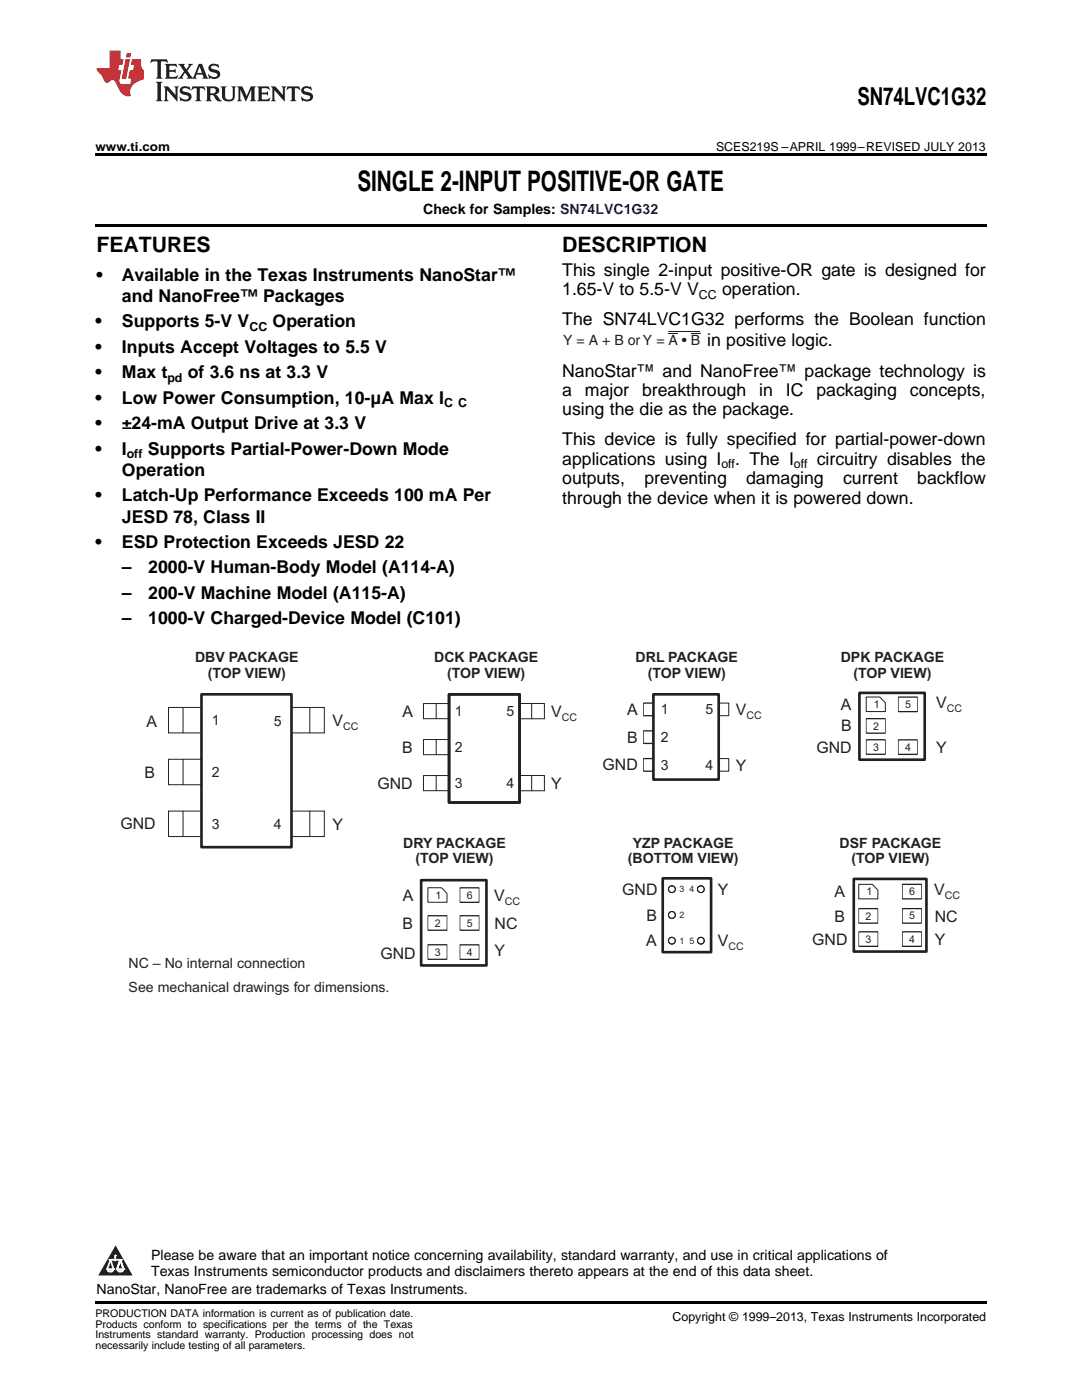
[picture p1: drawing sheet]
<svg xmlns="http://www.w3.org/2000/svg" width="216mm" height="279mm" viewBox="0 0 216 279" stroke-linecap="round" stroke-linejoin="round" font-family="sans-serif">
<defs><g id="words">
<text font-size="5.6" x="71.3" y="38.1">SINGLE 2-INPUT POSITIVE-OR GATE</text>
<text font-size="4.9" x="171.1" y="21">SN74LVC1G32</text>
<g font-size="4.2">
<text x="19.2" y="50.3">FEATURES</text>
<text x="112.2" y="50.3">DESCRIPTION</text>
</g>
<g font-size="3.5">
<text x="19.2" y="56">•</text>
<text x="24.3" y="56">Available in the Texas Instruments NanoStar™</text>
<text x="112.2" y="55">This single 2-input positive-OR gate is designed for</text>
<text x="112.2" y="58.9">1.65-V to 5.5-V V</text>
<text x="144.1" y="58.9">operation.</text>
<text x="19" y="65.3">•</text>
<text x="24.3" y="60.3">and NanoFree™ Packages</text>
<text x="24.3" y="65.3">Supports 5-V V</text>
<text x="54.4" y="65.3">Operation</text>
<text x="112.2" y="64.9">The SN74LVC1G32 performs the Boolean function</text>
<text x="19" y="70.4">•</text>
<text x="24.3" y="70.4">Inputs Accept Voltages to 5.5 V</text>
<text x="141.1" y="69.1">in positive logic.</text>
<text x="19" y="75.5">•</text>
<text x="24.3" y="75.5">Max t</text>
<text x="37.5" y="75.5">of 3.6 ns at 3.3 V</text>
<text x="112.2" y="75.1">NanoStar™ and NanoFree™ package technology is</text>
<text x="19" y="80.6">•</text>
<text x="24.3" y="80.6">Low Power Consumption, 10-μA Max I</text>
<text x="112.2" y="79">a</text>
<text x="112.2" y="82.9">using the die as the package.</text>
<text x="116.7" y="79">major</text>
<text x="128.1" y="79">breakthrough</text>
<text x="151.5" y="79">in</text>
<text x="156.8" y="79">IC</text>
<text x="162.9" y="79">packaging</text>
<text x="181.5" y="79">concepts,</text>
<text x="19" y="85.7">•</text>
<text x="24.3" y="85.7">±24-mA Output Drive at 3.3 V</text>
<text x="112.2" y="88.9">This device is fully specified for partial-power-down</text>
<text x="19" y="90.7">•</text>
<text x="24.3" y="90.7">I</text>
<text x="24.3" y="95">Operation</text>
<text x="29.5" y="90.7">Supports Partial-Power-Down Mode</text>
<text x="112.2" y="92.8">applications using I</text>
<text x="146.7" y="92.8">. The I</text>
<text x="163" y="92.8">circuitry disables the</text>
<text x="19" y="100">•</text>
<text x="24.3" y="100">Latch-Up Performance Exceeds 100 mA Per</text>
<text x="112.2" y="96.7">outputs,</text>
<text x="112.2" y="100.5">through the device when it is powered down.</text>
<text x="128.6" y="96.7">preventing</text>
<text x="148.9" y="96.7">damaging</text>
<text x="168.2" y="96.7">current</text>
<text x="183" y="96.7">backflow</text>
<text x="24.3" y="104.3">JESD 78, Class II</text>
<text x="19" y="109.4">•</text>
<text x="24.3" y="109.4">ESD Protection Exceeds JESD 22</text>
<text x="24.3" y="114.4">–</text>
<text x="24.3" y="119.5">–</text>
<text x="29.6" y="114.4">2000-V Human-Body Model (A114-A)</text>
<text x="29.6" y="119.5">200-V Machine Model (A115-A)</text>
<text x="24.3" y="124.6">–</text>
<text x="29.6" y="124.6">1000-V Charged-Device Model (C101)</text>
</g>
<g font-size="3.2" fill="#231f20">
<text x="80.3" y="143">A</text>
<text x="110" y="143">V</text>
<text x="125.1" y="142.7">A</text>
<text x="146.8" y="142.7">V</text>
<text x="167.8" y="141.7">A</text>
<text x="186.8" y="141.3">V</text>
<text x="29.2" y="145.1">A</text>
<text x="66.3" y="144.8">V</text>
<text x="125.2" y="148.3">B</text>
<text x="167.8" y="146">B</text>
<text x="28.9" y="155.2">B</text>
<text x="80.2" y="150.2">B</text>
<text x="120.2" y="153.8">GND</text>
<text x="146.8" y="153.8">Y</text>
<text x="162.9" y="150.2">GND</text>
<text x="186.8" y="150.2">Y</text>
<text x="75.3" y="157.4">GND</text>
<text x="110" y="157.4">Y</text>
<text x="24" y="165.5">GND</text>
<text x="66.3" y="165.6">Y</text>
<text x="80.4" y="179.8">A</text>
<text x="98.6" y="179.7">V</text>
<text x="124.1" y="178.6">GND</text>
<text x="143.3" y="178.6">Y</text>
<text x="166.5" y="179.1">A</text>
<text x="186.4" y="178.6">V</text>
<text x="80.3" y="185.3">B</text>
<text x="98.7" y="185.3">NC</text>
<text x="129" y="183.7">B</text>
<text x="166.5" y="183.9">B</text>
<text x="186.5" y="183.9">NC</text>
<text x="75.9" y="191.3">GND</text>
<text x="98.7" y="190.7">Y</text>
<text x="128.9" y="188.9">A</text>
<text x="143.3" y="188.8">V</text>
<text x="162.1" y="188.5">GND</text>
<text x="186.5" y="188.5">Y</text>
</g>
<g font-size="2.8">
<text x="84.5" y="42.7">Check for Samples: SN74LVC1G32</text>
<text x="30.2" y="251.5">Please be aware that an important notice concerning availability, standard warranty, and use in critical applications of</text>
<text x="30.2" y="254.7">Texas Instruments semiconductor products and disclaimers thereto appears at the end of this data sheet.</text>
<text x="19.3" y="258.2">NanoStar, NanoFree are trademarks of Texas Instruments.</text>
</g>
<g font-size="2.8" fill="#231f20">
<text x="112.4" y="68.9">Y = A + B or Y = A • B</text>
<text x="38.9" y="132.1">DBV PACKAGE</text>
<text x="41.5" y="135.2">(TOP VIEW)</text>
<text x="86.6" y="132.1">DCK PACKAGE</text>
<text x="89.2" y="135.2">(TOP VIEW)</text>
<text x="126.8" y="132.1">DRL PACKAGE</text>
<text x="129.3" y="135.2">(TOP VIEW)</text>
<text x="167.7" y="132.1">DPK PACKAGE</text>
<text x="170.3" y="135.2">(TOP VIEW)</text>
<text x="90.8" y="142.9">1</text>
<text x="101.1" y="142.9">5</text>
<text x="131.9" y="142.6">1</text>
<text x="140.8" y="142.5">5</text>
<text x="42.3" y="144.7">1</text>
<text x="54.6" y="144.9">5</text>
<text x="131.9" y="148.1">2</text>
<text x="42.3" y="155.1">2</text>
<text x="90.8" y="150.1">2</text>
<text x="131.9" y="153.6">3</text>
<text x="140.8" y="153.6">4</text>
<text x="90.8" y="157.3">3</text>
<text x="101.1" y="157.3">4</text>
<text x="42.3" y="165.4">3</text>
<text x="54.6" y="165.4">4</text>
<text x="80.5" y="169.2">DRY PACKAGE</text>
<text x="82.9" y="172.3">(TOP VIEW)</text>
<text x="125.3" y="172.3">(BOTTOM VIEW)</text>
<text x="126.3" y="169.2">YZP PACKAGE</text>
<text x="167.5" y="169.2">DSF PACKAGE</text>
<text x="169.9" y="172.3">(TOP VIEW)</text>
<text x="25.7" y="197.9">See mechanical drawings for dimensions.</text>
<text x="25.7" y="193.2">NC – No internal connection</text>
</g>
<g font-size="2.5">
<text x="19" y="30.1">www.ti.com</text>
<text x="142.9" y="30.1">SCES219S –APRIL 1999–REVISED JULY 2013</text>
<text x="139.5" y="59.6">CC</text>
<text x="49.8" y="66">CC</text>
<text x="33.4" y="76.2">pd</text>
<text x="88.6" y="81.3">C C</text>
<text x="25.3" y="91.4">off</text>
<text x="143.9" y="93.5">off</text>
<text x="158.4" y="93.5">off</text>
<text x="134.2" y="263.6">Copyright © 1999–2013, Texas Instruments Incorporated</text>
</g>
<g font-size="2.1" fill="#231f20">
<text x="112.1" y="143.9">CC</text>
<text x="148.9" y="143.5">CC</text>
<text x="174.4" y="141.3">1</text>
<text x="180.6" y="141.3">5</text>
<text x="188.9" y="142.1">CC</text>
<text x="68.5" y="145.7">CC</text>
<text x="174.2" y="149.8">3</text>
<text x="174.2" y="145.6">2</text>
<text x="180.6" y="149.8">4</text>
<text x="86.9" y="179.4">1</text>
<text x="93.1" y="179.4">6</text>
<text x="172.9" y="178.7">1</text>
<text x="181.4" y="178.7">6</text>
<text x="188.6" y="179.5">CC</text>
<text x="86.7" y="184.9">2</text>
<text x="93.1" y="184.9">5</text>
<text x="100.7" y="180.6">CC</text>
<text x="172.7" y="183.5">2</text>
<text x="181.4" y="183.5">5</text>
<text x="86.7" y="190.7">3</text>
<text x="93.1" y="190.7">4</text>
<text x="145.4" y="189.7">CC</text>
<text x="172.7" y="188.2">3</text>
<text x="181.4" y="188.1">4</text>
</g>
<g font-size="2.1">
<text x="19" y="262.9">PRODUCTION DATA information is current as of publication date.</text>
<text x="19" y="265">Products conform to specifications per the terms of the Texas</text>
<text x="19" y="267.1">Instruments standard warranty. Production processing does not</text>
<text x="19" y="269.2">necessarily include testing of all parameters.</text>
</g>
<g font-size="1.8" fill="#231f20">
<text x="135.6" y="178.1">3</text>
<text x="137.6" y="178.1">4</text>
<text x="135.6" y="183.2">2</text>
<text x="135.6" y="188.4">1</text>
<text x="137.6" y="188.3">5</text>
</g>
<g font-size=".4" fill="#fff">
<text x="19" y="50.2">1</text>
<text x="19" y="258.2">2</text>
</g>
</g></defs>
<path d="M19 259.7h177.8v.5h-177.8z" fill="#000"/>
<path d="M23.1 248.5l3.4 6.1h-6.9z" fill="#231f20"/>
<path d="M21.4 253.3h1.2l-.3 .5h-.3a.55 .55 0 0 1-.6-.5z" fill-rule="evenodd" fill="#fff"/>
<path d="M21.4 253.3h1.2l-.3 .5h-.3a.55 .55 0 0 1-.6-.5z" fill="none" stroke="#231f20" stroke-width=".34"/>
<path d="M21.4 253.3l1.2 .1-.3 .4h-.5z" fill="none" stroke="#fff" stroke-width=".34"/>
<path d="M23 251.5h.1" fill="none" stroke="#fff" stroke-width=".34"/>
<path d="M23 250.6v.9z" fill="#fff"/>
<path d="M23 250.6v.9z" fill="none" stroke="#fff" stroke-width=".34"/>
<circle cx="23" cy="250.6" r=".17" fill="#fff"/>
<path d="M21.9 251.4h.1" fill="none" stroke="#fff" stroke-width=".34"/>
<path d="M21.9 251.4h2.3z" fill="#fff"/>
<path d="M21.9 251.4h2.3z" fill="none" stroke="#fff" stroke-width=".34"/>
<circle cx="24.2" cy="251.4" r=".17" fill="#fff"/>
<path d="M23.3 253.3h.1" fill="none" stroke="#fff" stroke-width=".34"/>
<path d="M24 251.4l-.7 1.9z" fill="#fff"/>
<path d="M24 251.4l-.7 1.9z" fill="none" stroke="#fff" stroke-width=".34"/>
<path d="M24 251.4l.7 1.9z" fill="#fff"/>
<path d="M24 251.4l.7 1.9z" fill="none" stroke="#fff" stroke-width=".34"/>
<path d="M24.6 253.3h.1" fill="none" stroke="#fff" stroke-width=".34"/>
<circle cx="21.4" cy="253.3" r=".17" fill="#fff"/>
<path d="M22.1 251.4l-.7 1.9z" fill="#fff"/>
<path d="M22.1 251.4l-.7 1.9z" fill="none" stroke="#fff" stroke-width=".34"/>
<path d="M22.1 251.4l.5 1.9z" fill="#fff"/>
<path d="M22.1 251.4l.5 1.9z" fill="none" stroke="#fff" stroke-width=".34"/>
<circle cx="22.6" cy="253.3" r=".17" fill="#fff"/>
<path d="M23.4 253.3h1.3a.65 .65 0 0 1-.7 .5 .65 .65 0 0 1-.6-.5z" fill-rule="evenodd" fill="#fff"/>
<path d="M23.4 253.3h1.3a.65 .65 0 0 1-.7 .5 .65 .65 0 0 1-.6-.5z" fill="none" stroke="#231f20" stroke-width=".34"/>
<path d="M23.4 253.3h1.3l-.4 .5h-.6z" fill="none" stroke="#fff" stroke-width=".34"/>
<path d="M23.3 253.3h.1" fill="none" stroke="#fff" stroke-width=".34"/>
<circle cx="24.7" cy="253.3" r=".17" fill="#fff"/>
<path d="M40.2 138.6h18v30.5h-18zM89.6 138.6h14.1v21.6h-14.1zM130.4 138.6h13v17h-13zM132.2 175.3h9.7v14.7h-9.7z" fill="none" stroke="#231f20" stroke-width=".53"/>
<g fill="none" stroke="#231f20" stroke-width=".2">
<path d="M33.6 141.2h6.6v5.1h-6.6zM33.6 151.5h6.6v5.1h-6.6zM36.5 141.2v5.1M36.5 151.5v5.1M58.2 141.2h6.5v5.1h-6.5zM61.8 141.2v5.1M84.5 140.4h5.1v3h-5.1zM84.5 147.6h5.1v3h-5.1zM84.5 154.8h5.1v3h-5.1zM87 140.4v3M87 147.6v3M87 154.8v3"/>
<path d="M103.7 140.4h4.9v3h-4.9M103.7 154.8h4.9v3h-4.9M106.1 140.4v3M106.1 154.8v3M130.4 145.9h-2v2.5h2M130.4 140.3h-2v2.5h2M130.4 151.4h-2v2.5h2M143.4 151.4h2v2.5h-2M143.4 140.3h2v2.5h-2M33.6 161.9h6.6v5.1h-6.6zM36.5 161.9v5.1M58.2 161.9h6.5v5.1h-6.5z"/>
<path d="M61.8 161.9v5.1"/>
</g>
<circle cx="134.1" cy="182.6" r=".69" fill="#fff"/>
<circle cx="134.1" cy="182.6" r=".69" fill="none" stroke="#010202" stroke-width=".2"/>
<circle cx="134.1" cy="182.6" r=".69" fill="none" stroke="#231f20" stroke-width=".2"/>
<circle cx="134.1" cy="187.7" r=".68" fill="#fff"/>
<circle cx="134.1" cy="187.7" r=".68" fill="none" stroke="#010202" stroke-width=".2"/>
<circle cx="134.1" cy="187.7" r=".68" fill="none" stroke="#231f20" stroke-width=".2"/>
<circle cx="134.1" cy="177.5" r=".68" fill="#fff"/>
<circle cx="134.1" cy="177.5" r=".68" fill="none" stroke="#010202" stroke-width=".2"/>
<circle cx="134.1" cy="177.5" r=".68" fill="none" stroke="#231f20" stroke-width=".2"/>
<circle cx="139.8" cy="177.5" r=".67" fill="#fff"/>
<circle cx="139.8" cy="177.5" r=".67" fill="none" stroke="#010202" stroke-width=".2"/>
<circle cx="139.8" cy="177.5" r=".67" fill="none" stroke="#231f20" stroke-width=".2"/>
<circle cx="139.8" cy="187.7" r=".67" fill="#fff"/>
<circle cx="139.8" cy="187.7" r=".67" fill="none" stroke="#010202" stroke-width=".2"/>
<g fill="none" stroke="#231f20" stroke-width=".2">
<path d="M172.8 139.1h2.8l1.1 1.2v1.7h-3.9zM179.2 139.1h3.9v2.9h-3.9zM172.8 143.4h3.9v2.9h-3.9zM172.8 147.6h3.9v2.9h-3.9zM179.2 147.7h3.9v2.9h-3.9zM85.4 177.2h2.7l1.1 1.1v1.8h-3.8zM91.8 177.2h3.8v2.9h-3.8zM171.4 176.5h2.7l1.1 1.1v1.8h-3.8zM180.1 176.5h3.8v2.9h-3.8zM85.4 182.8h3.8v2.9h-3.8zM85.4 188.5h3.8v2.9h-3.8zM91.8 188.6h3.8v2.9h-3.8z"/>
<path d="M91.8 182.8h3.8v2.9h-3.8zM171.4 181.3h3.8v2.9h-3.8zM171.4 186h3.8v2.9h-3.8zM180.1 181.3h3.8v2.9h-3.8zM180.1 186h3.8v2.9h-3.8z"/>
<circle cx="139.8" cy="187.7" r=".67"/>
</g>
<path d="M89.6 138.6h14.1v21.6h-14.1zM171.5 138.3h13v13.3h-13zM84 175.7h13.1v17h-13.1zM170.4 175.4h14.5v14.5h-14.5z" fill="none" stroke="#231f20" stroke-width=".53"/>
<g fill="#231f20">
<path d="M133.4 66.5h1.9v.1h-1.9z" fill-rule="evenodd"/>
<path d="M137.8 66.5h1.9v.1h-1.9z" fill-rule="evenodd"/>
</g>
<path d="M133.4 66.2h6.3" fill="none" stroke="#231f20" stroke-width=".2"/>
<path d="M19 30.6h177.8v.5h-177.8zM19 44.7h177.8v.5h-177.8z" fill="#000"/>
<path d="M30.2 11.8l-.2 .8a1.31 1.31 0 0 1 1.4-.3v2.9l-.3 .5h1.3l-.3-.5v-2.7l.3-.3a1.09 1.09 0 0 1 1.1 .4l-.2-.8zM32.9 12.8l.3 .4v2l-.3 .5h2.4l.2-.7a1.48 1.48 0 0 1-1.7 .3v-1l1 .1 .2 .2v-.9l-.2 .3h-1v-.7l.2-.2a1.73 1.73 0 0 1 1.4 .3l-.2-.6zM35.5 12.8l1.2 1.4-.7 1-.5 .5h1.1l-.2-.3 .5-.9 .6 .9-.2 .3h2l-.3-.3 .2-.5h1.2l.2 .5-.2 .3h1.2l-.3-.4-1-2.5h-.6l-1.3 2.7-1-1.4 1.1-1.3h-1l.2 .2-.5 .9-.5-.9 .2-.2zM39.8 13.3l.5 1.3h-1zM41.9 12.9a.83 .83 0 0 0-.3 1 .83 .83 0 0 0 .8 .5l.8 .2 .2 .3a1 1 0 0 1-1 .5 1 1 0 0 1-.8-.6l.1 .9 .2-.1a1.65 1.65 0 0 0 2-.5 .89 .89 0 0 0-.8-1.2l-.8-.2-.2-.3a.91 .91 0 0 1 1.6 .2l-.2-.8h-.4a1.34 1.34 0 0 0-1.2 .1zM31.1 16.3l.3 .5v2.9l-.3 .5h1.3l-.3-.5v-2.9l.3-.5zM32.7 17.2l.2 .5v2l-.2 .5h.9l-.3-.5 .1-1.7 2 2.2v-2.5l.3-.5h-.9l.2 .3v1.4l-1.5-1.7zM36.2 17.4a.83 .83 0 0 0-.3 .9 .83 .83 0 0 0 .8 .6l.8 .2 .2 .3a1 1 0 0 1-1 .5 1 1 0 0 1-.8-.6l.1 .9 .2-.1a1.66 1.66 0 0 0 2-.5 .89 .89 0 0 0-.9-1.2l-.7-.2-.2-.3a.91 .91 0 0 1 1.6 .2l-.2-.9-.4 .1a1.36 1.36 0 0 0-1.2 .1zM38.4 17.2l-.2 .9a.61 .61 0 0 1 1.1-.3v1.9l-.4 .5h1.3l-.3-.5v-1.9l.2-.2a.81 .81 0 0 1 .8 .5l-.1-.9zM41 17.2l.3 .5v2l-.3 .5h1.3l-.3-.3v-.9a.72 .72 0 0 1 .9 .6 .85 .85 0 0 0 1.4 .5l-.5-.3-.5-.7-.3-.3a.78 .78 0 0 0 .7-.7 .78 .78 0 0 0-.7-.8zM42 17.7l.2-.1a.6 .6 0 0 1 .7 .1 .6 .6 0 0 1 .1 .7l-.2 .2h-.8zM44 17.2l.3 .3a3.4 3.4 0 0 0 .3 2.4 1.57 1.57 0 0 0 2.2-.3l.1-2.1 .2-.3h-1l.3 .5v1.5a.76 .76 0 0 1-.7 .7 .76 .76 0 0 1-.8-.7v-1.5l.3-.5zM47.3 17.2l.3 .5v2l-.3 .5h.9l-.2-.5v-1.8l1 2.3 1.1-2.3v1.8l-.2 .5h1.2l-.3-.5v-2l.3-.5h-1.1l-.8 2-.8-2zM51.3 17.2l.3 .5v2l-.3 .5h2.4l.2-.7a1.49 1.49 0 0 1-1.6 .3l-.1-1h1l.3 .3v-.9l-.3 .3h-1v-.7l.3-.2a1.73 1.73 0 0 1 1.4 .3l-.3-.7zM54.1 17.2l.3 .5v2l-.3 .5h1l-.4-.5 .1-1.7 2 2.2v-2.5l.3-.5h-.9l.2 .3v1.4l-1.5-1.7zM57.4 17.2l-.2 .9a.8 .8 0 0 1 1-.5v2.1l-.3 .5h1.3l-.4-.5v-1.9l.2-.2a.81 .81 0 0 1 .9 .5l-.2-.9zM60.4 17.4a.83 .83 0 0 0-.3 .9 .83 .83 0 0 0 .8 .6l.8 .2 .2 .3a1 1 0 0 1-1 .5 1 1 0 0 1-.8-.6l.2 .9 .1-.1a1.66 1.66 0 0 0 2-.5 .89 .89 0 0 0-.8-1.2l-.8-.2-.2-.3a.91 .91 0 0 1 1.6 .2l-.2-.9-.3 .1a1.35 1.35 0 0 0-1.3 .1z" fill="#231f20"/>
<path d="M21.9 10.1v3.5h-2.6a2.13 2.13 0 0 0 .9 1.4l.4 .6a.94 .94 0 0 0 1.1 .9 .75 .75 0 0 1 .6-.5 .75 .75 0 0 1 .7 .4l.5 1a2.1 2.1 0 0 0 2.6 1.7 2.2 2.2 0 0 1 1.7-3l.9-.3v-1.8a1.16 1.16 0 0 1-.5-1v-1.2h-1.9l-.2 1.2h.7l-.3 1h-.6l-.3 1.3v.3l.6 .1-.2 1.1h-.9a.93 .93 0 0 1-1.3-.8l.4-2h-.6l.2-1h.6l.3-1.2h-.6v-1.7zM25.1 11.8l-.8 3.9h.9l.7-3.9zM25.3 10.6l-.2 .9h.9l.2-.9z" fill="#ee1d23"/>
<use href="#words"/>
</svg>
